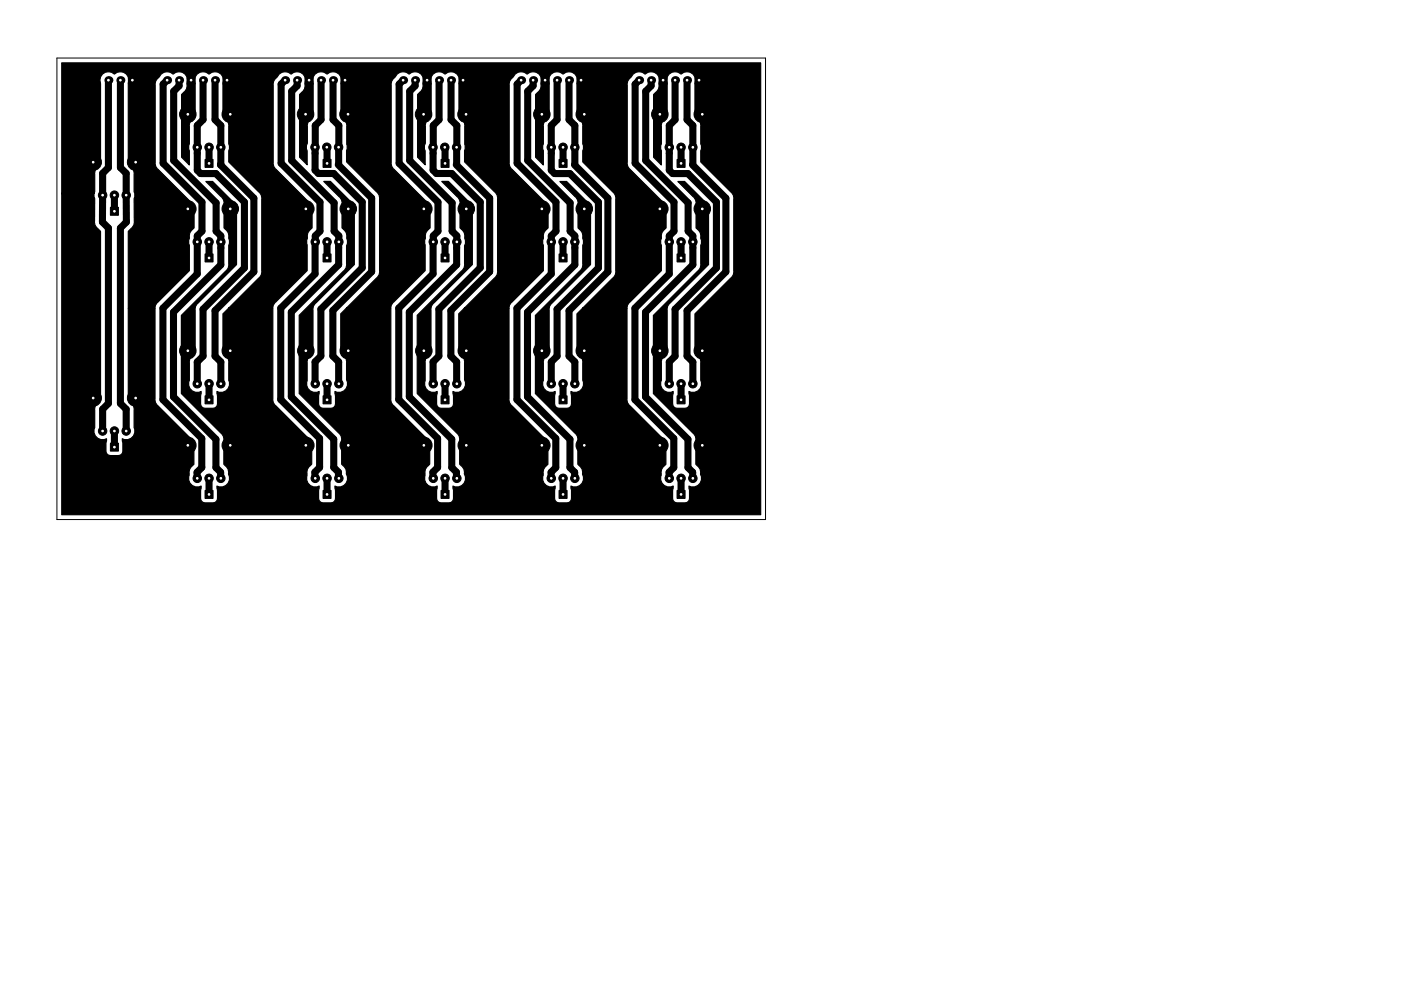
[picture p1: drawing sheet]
<svg xmlns="http://www.w3.org/2000/svg" width="297mm" height="210mm" viewBox="0 0 297 210" stroke-linecap="round" stroke-linejoin="round" font-family="sans-serif">
<path d="M12.1 12.3h150.2v97.9h-150.2z" fill="none" stroke="#000" stroke-width=".21"/>
<g fill="#000" stroke="#000" stroke-width=".21">
<path d="M27.2 16.2h1.7v1.7h-1.7zM39.7 16.2h1.7v1.7h-1.7zM47.3 16.2h1.7v1.7h-1.7zM64.7 16.2h1.7v1.7h-1.7zM72.3 16.2h1.7v1.7h-1.7zM89.7 16.2h1.7v1.7h-1.7zM97.3 16.2h1.7v1.7h-1.7zM114.7 16.2h1.7v1.7h-1.7zM122.3 16.2h1.7v1.7h-1.7zM139.7 16.2h1.7v1.7h-1.7zM147.4 16.2h1.7v1.7h-1.7zM43.5 33.8h1.7v1.7h-1.7z"/>
<path d="M68.5 33.8h1.7v1.7h-1.7zM93.5 33.8h1.7v1.7h-1.7zM118.5 33.8h1.7v1.7h-1.7zM143.5 33.8h1.7v1.7h-1.7zM23.4 44h1.7v1.7h-1.7zM43.5 53.9h1.7v1.7h-1.7zM68.5 53.9h1.7v1.7h-1.7zM93.5 53.9h1.7v1.7h-1.7zM118.5 53.9h1.7v1.7h-1.7zM143.5 53.9h1.7v1.7h-1.7zM23.4 94h1.7v1.7h-1.7zM43.5 84h1.7v1.7h-1.7z"/>
<path d="M68.5 84h1.7v1.7h-1.7zM93.5 84h1.7v1.7h-1.7zM118.5 84h1.7v1.7h-1.7zM143.5 84h1.7v1.7h-1.7zM43.5 104h1.7v1.7h-1.7zM68.5 104h1.7v1.7h-1.7zM93.5 104h1.7v1.7h-1.7zM118.5 104h1.7v1.7h-1.7zM143.5 104h1.7v1.7h-1.7z"/>
<circle cx="19.8" cy="34.4" r="1.75"/>
<circle cx="28.8" cy="34.4" r="1.75"/>
<circle cx="39.8" cy="24.3" r="1.75"/>
<circle cx="41.8" cy="31.3" r=".9"/>
<circle cx="44.3" cy="31.3" r=".9"/>
<circle cx="46.8" cy="31.3" r=".9"/>
<circle cx="48.8" cy="24.3" r="1.75"/>
<circle cx="64.8" cy="24.2" r="1.75"/>
<circle cx="66.8" cy="31.2" r=".9"/>
<circle cx="69.3" cy="31.2" r=".9"/>
<circle cx="71.8" cy="31.2" r=".9"/>
<circle cx="73.8" cy="24.2" r="1.75"/>
<circle cx="89.8" cy="24.3" r="1.75"/>
<circle cx="91.8" cy="31.3" r=".9"/>
<circle cx="94.3" cy="31.3" r=".9"/>
<circle cx="96.8" cy="31.3" r=".9"/>
<circle cx="98.8" cy="24.3" r="1.75"/>
<circle cx="114.9" cy="24.3" r="1.75"/>
<circle cx="116.9" cy="31.3" r=".9"/>
<circle cx="119.4" cy="31.3" r=".9"/>
<circle cx="121.9" cy="31.3" r=".9"/>
<circle cx="123.9" cy="24.3" r="1.75"/>
<circle cx="139.9" cy="24.3" r="1.75"/>
<circle cx="141.9" cy="31.3" r=".9"/>
<circle cx="144.4" cy="31.3" r=".9"/>
<circle cx="146.9" cy="31.3" r=".9"/>
<circle cx="148.9" cy="24.3" r="1.75"/>
<circle cx="21.8" cy="41.4" r=".9"/>
<circle cx="24.3" cy="41.4" r=".9"/>
<circle cx="26.8" cy="41.4" r=".9"/>
<circle cx="39.8" cy="44.3" r="1.75"/>
<circle cx="41.8" cy="51.3" r=".9"/>
<circle cx="44.3" cy="51.3" r=".9"/>
<circle cx="46.8" cy="51.3" r=".9"/>
<circle cx="48.8" cy="44.3" r="1.75"/>
<circle cx="64.8" cy="44.3" r="1.75"/>
<circle cx="66.8" cy="51.3" r=".9"/>
<circle cx="69.3" cy="51.3" r=".9"/>
<circle cx="71.8" cy="51.3" r=".9"/>
<circle cx="73.8" cy="44.3" r="1.75"/>
<circle cx="89.9" cy="44.3" r="1.75"/>
<circle cx="91.9" cy="51.3" r=".9"/>
<circle cx="94.4" cy="51.3" r=".9"/>
<circle cx="96.9" cy="51.3" r=".9"/>
<circle cx="98.9" cy="44.3" r="1.75"/>
<circle cx="114.9" cy="44.3" r="1.75"/>
<circle cx="116.9" cy="51.3" r=".9"/>
<circle cx="119.4" cy="51.3" r=".9"/>
<circle cx="121.9" cy="51.3" r=".9"/>
<circle cx="123.9" cy="44.3" r="1.75"/>
<circle cx="139.9" cy="44.3" r="1.75"/>
<circle cx="141.9" cy="51.3" r=".9"/>
<circle cx="144.4" cy="51.3" r=".9"/>
<circle cx="146.9" cy="51.3" r=".9"/>
<circle cx="148.9" cy="44.3" r="1.75"/>
<circle cx="39.8" cy="74.4" r="1.75"/>
<circle cx="48.8" cy="74.4" r="1.75"/>
<circle cx="64.8" cy="74.4" r="1.75"/>
<circle cx="73.8" cy="74.4" r="1.75"/>
<circle cx="89.9" cy="74.4" r="1.75"/>
<circle cx="98.9" cy="74.4" r="1.75"/>
<circle cx="114.9" cy="74.4" r="1.75"/>
<circle cx="123.9" cy="74.4" r="1.75"/>
<circle cx="139.9" cy="74.4" r="1.75"/>
<circle cx="148.9" cy="74.4" r="1.75"/>
<circle cx="19.8" cy="84.4" r="1.75"/>
<circle cx="21.8" cy="91.4" r=".9"/>
<circle cx="24.3" cy="91.4" r=".9"/>
<circle cx="26.8" cy="91.4" r=".9"/>
<circle cx="28.8" cy="84.4" r="1.75"/>
<circle cx="39.8" cy="94.5" r="1.75"/>
<circle cx="41.8" cy="81.4" r=".9"/>
<circle cx="44.3" cy="81.4" r=".9"/>
<circle cx="46.8" cy="81.4" r=".9"/>
<circle cx="48.8" cy="94.5" r="1.75"/>
<circle cx="64.8" cy="94.5" r="1.75"/>
<circle cx="66.8" cy="81.4" r=".9"/>
<circle cx="69.3" cy="81.4" r=".9"/>
<circle cx="71.8" cy="81.4" r=".9"/>
<circle cx="73.8" cy="94.5" r="1.75"/>
<circle cx="89.9" cy="94.5" r="1.75"/>
<circle cx="91.9" cy="81.4" r=".9"/>
<circle cx="94.4" cy="81.4" r=".9"/>
<circle cx="96.9" cy="81.4" r=".9"/>
<circle cx="98.9" cy="94.5" r="1.75"/>
<circle cx="114.9" cy="94.5" r="1.75"/>
<circle cx="116.9" cy="81.4" r=".9"/>
<circle cx="119.4" cy="81.4" r=".9"/>
<circle cx="121.9" cy="81.4" r=".9"/>
<circle cx="123.9" cy="94.5" r="1.75"/>
<circle cx="139.9" cy="94.5" r="1.75"/>
<circle cx="141.9" cy="81.4" r=".9"/>
<circle cx="144.4" cy="81.4" r=".9"/>
<circle cx="146.9" cy="81.4" r=".9"/>
<circle cx="148.9" cy="94.5" r="1.75"/>
<circle cx="41.8" cy="101.5" r=".9"/>
<circle cx="44.3" cy="101.5" r=".9"/>
<circle cx="46.8" cy="101.5" r=".9"/>
<circle cx="66.8" cy="101.5" r=".9"/>
<circle cx="69.3" cy="101.5" r=".9"/>
<circle cx="71.8" cy="101.5" r=".9"/>
<circle cx="91.9" cy="101.5" r=".9"/>
<circle cx="94.4" cy="101.5" r=".9"/>
<circle cx="96.9" cy="101.5" r=".9"/>
<circle cx="116.9" cy="101.5" r=".9"/>
<circle cx="119.4" cy="101.5" r=".9"/>
<circle cx="121.9" cy="101.5" r=".9"/>
<circle cx="141.9" cy="101.5" r=".9"/>
<circle cx="144.4" cy="101.5" r=".9"/>
<circle cx="146.9" cy="101.5" r=".9"/>
</g>
<g fill="#000">
<circle cx="23" cy="17" r=".85"/>
<circle cx="25.5" cy="17" r=".85"/>
<circle cx="35.4" cy="17" r=".85"/>
<circle cx="38" cy="17" r=".85"/>
<circle cx="43.1" cy="17" r=".85"/>
<circle cx="45.6" cy="17" r=".85"/>
<circle cx="60.5" cy="17" r=".85"/>
<circle cx="63" cy="17" r=".85"/>
<circle cx="68.1" cy="17" r=".85"/>
<circle cx="70.6" cy="17" r=".85"/>
<circle cx="85.5" cy="17" r=".85"/>
<circle cx="88" cy="17" r=".85"/>
<circle cx="93.1" cy="17" r=".85"/>
<circle cx="95.6" cy="17" r=".85"/>
<circle cx="110.5" cy="17" r=".85"/>
<circle cx="113" cy="17" r=".85"/>
<circle cx="118.1" cy="17" r=".85"/>
<circle cx="120.6" cy="17" r=".85"/>
<circle cx="135.5" cy="17" r=".85"/>
<circle cx="138" cy="17" r=".85"/>
<circle cx="143.1" cy="17" r=".85"/>
<circle cx="145.7" cy="17" r=".85"/>
</g>
<g fill="none" stroke="#000" stroke-width="1.5">
<path d="M23 17v18.6l-1.2 1.2-.1 10.3 1.3 1.3v37.2l-1.2 1.2v4.6M25.5 17v18.6l1.3 1.2v10.3l-1.3 1.3v37.2l1.3 1.2v4.6M35.4 17l-.8 .9v16.7l8.2 8.3v6.1l-1 1v8.1l-7.3 7.3v19.4l8.3 8.2v6.2l-1 1v1.3M38 17v1.2l-1.2 1.2v14.6l9 9v6l1 1v6.2l-10 10v18l9 9v6l1 1v1.3M43.1 17v8.4l-1.3 1.2v9.5l.7 .7h3.3l6 6.1v13.9l-8.7 8.8v10l-1.3 1.2v4.6M45.6 17v8.4l1.2 1.2-.1 8.4 7.1 7v15.7l-8.2 8.2v9.7l1.2 1.2v4.6M60.5 17l-.9 .9v16.7l8.2 8.3v6.1l-1 1v1.3M63 17v1.2l-1.2 1.2v14.6l9 9v6l1 1v6.2l-10 10v18l9 9v6l1 1v1.3M68.1 17v8.4l-1.3 1.2v4.7M70.6 17v8.4l1.2 1.2v8.3M85.5 17l-.9 .9v16.7l8.3 8.3v6.1l-1 1v1.3M88 17v1.2l-1.1 1.2v14.6l9 9v6l1 1-.1 6.2-10 10v18l9 9v6l1 1v1.3"/>
<path d="M93.1 17v8.4l-1.2 1.2v4.7M95.6 17v8.4l1.3 1.2-.1 8.3M110.5 17l-.9 .9v16.7l8.3 8.3v6.1l-1 1v8.1l-7.3 7.3v19.4l8.2 8.2v6.2l-1 1v1.3M113 17v1.2l-1.1 1.2v14.6l9 9v6l1 1v6.2l-10.1 10v18l9 9v6l1 1v1.3M118.1 17v8.4l-1.2 1.2v9.5l.7 .7h3.2l6.1 6.1v13.9l-8.8 8.8v10l-1.2 1.2v4.6M120.6 17v8.4l1.3 1.2v8.3M135.5 17l-.8 .9v16.7l8.2 8.3v6.1l-1 1v8.1l-7.3 7.3v19.4l8.3 8.2v6.2l-1 1v1.3M138 17v1.2l-1.1 1.2v14.6l9 9v6l1 1v6.2l-10 10v18l9 9v6l1 1v1.3M143.1 17v8.4l-1.2 1.2v9.5l.7 .7h3.2l6.1 6.1v13.9l-8.8 8.8v10l-1.2 1.2v4.6M145.7 17v8.4l1.2 1.2v8.3M44.3 31.3v3.4M66.8 31.2v4.9l.7 .7h3.2l6.1 6.1v13.9l-8.8 8.8v9.9l-1.2 1.3v4.6"/>
<path d="M69.3 31.3v3.4M71.7 34.9l7.1 7.1v15.7l-8.2 8.2v9.6l1.2 1.3v4.6M91.8 31.2v4.9l.7 .7h3.3l6 6.1v13.9l-8.7 8.8v9.9l-1.3 1.3v4.6M94.4 31.3v3.4M96.7 34.9l7.1 7.1v15.7l-8.2 8.2v9.6l1.2 1.3v4.6M119.4 31.3v3.4M121.8 35l7.1 7v15.7l-8.3 8.2v9.7l1.3 1.2v4.6M144.4 31.3v3.4M146.8 35l7.1 7v15.7l-8.2 8.2v9.7l1.2 1.2v4.6M24.3 41.4v3.4M44.3 51.3v3.4M66.8 51.3v6.8l-7.3 7.3v19.4l8.3 8.2v6.2l-1 1v1.3"/>
<path d="M69.3 51.3v3.4M91.8 51.3v6.8l-7.3 7.3v19.4l8.3 8.2v6.2l-1 1v1.3M94.4 51.3v3.4M119.4 51.3v3.4M144.4 51.3v3.4M24.3 91.4v3.5M44.3 81.4v3.4M69.3 81.4v3.4M94.4 81.4v3.4M119.4 81.4v3.4M144.4 81.4v3.4M44.3 101.5v3.4"/>
<path d="M69.3 101.5v3.4M94.4 101.5v3.4M119.4 101.5v3.4M144.4 101.5v3.4"/>
</g>
<path d="M13.1 13.3h148.2v95.9h-148.2v-68.2h6.8l.2 1.1-.1 4.8a1.52 1.52 0 0 0 .6 1.5l.7 .7v35.8a2.8 2.8 0 0 0-1.3 1.9l.1 3.9a1.81 1.81 0 0 0 .4 2.1 1.81 1.81 0 0 0 2.1 .3l-.1 .6a3.3 3.3 0 0 0 .2 2.7 3.3 3.3 0 0 0 2.8 .2l.3-.2 .3-.7-.2-2.6 .5 .2a1.83 1.83 0 0 0 1.8-.7 1.83 1.83 0 0 0 .2-1.9l.1-3.9-.2-.6-1.1-1.3v-19.5h5.6v19.4a1.6 1.6 0 0 0 .7 1.3l7.6 7.6v4.8a2.14 2.14 0 0 0-1 2.4 1.81 1.81 0 0 0 .5 2 1.81 1.81 0 0 0 2 .2v.6a3.3 3.3 0 0 0 .2 2.7 3.3 3.3 0 0 0 2.7 .2l.3-.2 .3-.7-.1-2.6 .5 .2a1.83 1.83 0 0 0 1.8-.7 1.83 1.83 0 0 0 .2-1.9v-.5a2 2 0 0 0-1-1.7v-5.3a1.6 1.6 0 0 0-.6-1.3l-8.4-8.4v-16.6l9.5-9.5 .4-.6 .1-.6v-4.2l.1-.3-.1-1.7a2 2 0 0 0-1-1.7v-5.3a1.6 1.6 0 0 0-.6-1.3l-3.3-3.2h1.5l5 5.1v12.5l-8.3 8.3a1.6 1.6 0 0 0-.4 1.4v9.1l-1.2 1.2-.1 .7v3.9a1.81 1.81 0 0 0 .4 2.1 1.81 1.81 0 0 0 2.1 .3v.5a3.3 3.3 0 0 0 .2 2.7 3.3 3.3 0 0 0 2.7 .3l.3-.3 .3-.6-.1-2.6 .5 .1a1.83 1.83 0 0 0 1.8-.6 1.83 1.83 0 0 0 .2-1.9v-3.9a1.6 1.6 0 0 0-.6-1.3l-.6-.6v-8.3l1.2-1.2h9.3v19.4l.1 .6 .4 .6 7.8 7.7v4.8l-.4 .4a2.07 2.07 0 0 0-.6 2 1.82 1.82 0 0 0 .5 2 1.82 1.82 0 0 0 2.1 .2l-.1 .6a3.3 3.3 0 0 0 .2 2.7 3.3 3.3 0 0 0 2.8 .2l.3-.2 .2-.7-.1-2.6 .5 .2a1.85 1.85 0 0 0 1.9-.7 1.85 1.85 0 0 0 0-2l.1-.4a2 2 0 0 0-1.1-1.7l.1-5.3a1.6 1.6 0 0 0-.7-1.3l-8.4-8.4v-16.6l9.6-9.5 .4-.6 .1-.6v-4.1l.2-.4-.1-1.7a2 2 0 0 0-1.1-1.7l.1-5.3a1.6 1.6 0 0 0-.7-1.3l-3.2-3.2h1.4l5 5.1v12.5l-8.3 8.3a1.6 1.6 0 0 0-.4 1.4v9l-1.2 1.3-.1 .7v4a1.81 1.81 0 0 0 .5 2 1.81 1.81 0 0 0 2.1 .3l-.1 .5a3.3 3.3 0 0 0 .2 2.7 3.3 3.3 0 0 0 2.8 .3l.3-.3 .2-.6-.1-2.6 .5 .1a1.83 1.83 0 0 0 1.8-.6 1.83 1.83 0 0 0 .2-2v-3.8a1.6 1.6 0 0 0-.6-1.3l-.7-.7v-8.2l1.2-1.2h9.4v19.4l.2 .6 .3 .6 7.8 7.7v4.8l-.4 .4a2.07 2.07 0 0 0-.6 2 1.82 1.82 0 0 0 .6 2 1.82 1.82 0 0 0 2 .2l-.1 .6a3.3 3.3 0 0 0 .2 2.7 3.3 3.3 0 0 0 2.8 .2l.3-.2 .3-.7-.2-2.6 .5 .2a1.85 1.85 0 0 0 1.9-.7 1.85 1.85 0 0 0 .1-2v-.4a2 2 0 0 0-1-1.7v-5.3a1.6 1.6 0 0 0-.7-1.3l-8.3-8.4v-16.6l9.5-9.5 .4-.6 .1-.6v-4.1l.2-.4-.1-1.7a2 2 0 0 0-1.1-1.7l.1-5.3a1.6 1.6 0 0 0-.7-1.3l-3.2-3.2h1.4l5 5.1v12.5l-8.3 8.3a1.6 1.6 0 0 0-.4 1.4v9l-1.2 1.3-.1 .7v4a1.81 1.81 0 0 0 .5 2 1.81 1.81 0 0 0 2.1 .3l-.1 .5a3.3 3.3 0 0 0 .2 2.7 3.3 3.3 0 0 0 2.8 .3l.3-.3 .3-.6-.2-2.6 .5 .1a1.83 1.83 0 0 0 1.8-.6 1.83 1.83 0 0 0 .2-2v-3.8a1.6 1.6 0 0 0-.6-1.3l-.6-.7v-8.2l1.1-1.2h9.5v19.4l.1 .6 .4 .6 7.8 7.7v4.8l-.4 .4a1.97 1.97 0 0 0-.6 2 1.81 1.81 0 0 0 .4 2 1.81 1.81 0 0 0 2.1 .2v.6a3.3 3.3 0 0 0 .2 2.7 3.3 3.3 0 0 0 2.7 .2l.3-.2 .3-.7-.1-2.6 .4 .2a1.83 1.83 0 0 0 1.9-.7 1.83 1.83 0 0 0 .1-1.9v-.5a2 2 0 0 0-1-1.7v-5.3a1.6 1.6 0 0 0-.6-1.3l-8.4-8.4v-16.6l9.6-9.5 .4-.6 .1-.6v-4.2l.1-.3-.1-1.7a2 2 0 0 0-1-1.7v-5.3a1.6 1.6 0 0 0-.7-1.3l-3.2-3.2h1.4l5.1 5.1v12.5l-8.3 8.3a1.6 1.6 0 0 0-.5 1.4v9.1l-1.1 1.2-.1 .7v3.9a1.81 1.81 0 0 0 .4 2.1 1.81 1.81 0 0 0 2.1 .3v.5a3.3 3.3 0 0 0 .2 2.7 3.3 3.3 0 0 0 2.7 .3l.3-.3 .3-.6-.1-2.6 .4 .1a1.83 1.83 0 0 0 1.8-.6 1.83 1.83 0 0 0 .3-1.9v-3.9a1.6 1.6 0 0 0-.7-1.3l-.6-.6v-8.3l1.2-1.2h9.4v19.4l.1 .6 .4 .6 7.8 7.7v4.8l-.4 .4a1.97 1.97 0 0 0-.6 2 1.81 1.81 0 0 0 .5 2 1.81 1.81 0 0 0 2 .2v.6a3.3 3.3 0 0 0 .2 2.7 3.3 3.3 0 0 0 2.7 .2l.3-.2 .3-.7-.1-2.6 .4 .2a1.83 1.83 0 0 0 1.9-.7 1.83 1.83 0 0 0 .1-1.9l.1-.5a2 2 0 0 0-1.1-1.7l.1-5.3a1.6 1.6 0 0 0-.7-1.3l-8.4-8.4v-16.6l9.6-9.5 .4-.6 .1-.6v-4.2l.1-.3-.1-1.7a2 2 0 0 0-1-1.7v-5.3a1.6 1.6 0 0 0-.6-1.3l-3.3-3.2h1.5l5 5.1v12.5l-8.3 8.3a1.6 1.6 0 0 0-.4 1.4v9.1l-1.2 1.2-.1 .7v3.9a1.81 1.81 0 0 0 .4 2.1 1.81 1.81 0 0 0 2.1 .3v.5a3.3 3.3 0 0 0 .2 2.7 3.3 3.3 0 0 0 2.7 .3l.3-.3 .3-.6-.1-2.6 .4 .1a1.83 1.83 0 0 0 1.8-.6 1.83 1.83 0 0 0 .3-1.9v-3.9a1.6 1.6 0 0 0-.6-1.3l-.7-.6v-8.3l7.8-7.7 .4-.6 .1-.6v-15.7l-.1-.6-.4-.6-6.5-6.4v-2.4l.1-.4-.1-1.1v-3.9a1.6 1.6 0 0 0-.6-1.3l-.7-.6v-7a1.81 1.81 0 0 0-.6-2.2 1.81 1.81 0 0 0-2.3 .2 1.81 1.81 0 0 0-2.3-.2 1.81 1.81 0 0 0-.6 2.2v7l-.7 .6a1.52 1.52 0 0 0-.6 1.5v3.7l-.1 .4 .1 1.1v3l-1.6-1.6v-13.3a2.64 2.64 0 0 0 1.2-1.9l-.1-.5a1.81 1.81 0 0 0-.6-2.2 1.81 1.81 0 0 0-2.3 .2 1.84 1.84 0 0 0-3 .6 1.74 1.74 0 0 0-.8 1.7l-.1 16.6 .2 .7 .4 .5 7.7 7.8v4.7a2.07 2.07 0 0 0-1 2.3l-.1 .4 .1 1v5.4l-6.8 6.8-.4 .5-.1 .7h-9.4l6.6-6.5 .4-.6 .1-.6v-15.7l-.1-.6-.4-.6-6.5-6.4v-2.4l.1-.4-.1-1.1v-3.9a1.6 1.6 0 0 0-.7-1.3l-.6-.6v-7a1.81 1.81 0 0 0-.6-2.2 1.81 1.81 0 0 0-2.3 .2 1.81 1.81 0 0 0-2.3-.2 1.81 1.81 0 0 0-.7 2.2v7l-.6 .6a1.52 1.52 0 0 0-.6 1.5v3.7l-.1 .4 .1 1.1v3l-1.6-1.6v-13.3a2.64 2.64 0 0 0 1.1-1.9v-.5a1.81 1.81 0 0 0-.7-2.2 1.81 1.81 0 0 0-2.2 .2 1.84 1.84 0 0 0-3 .6 1.74 1.74 0 0 0-.8 1.7l-.1 16.6 .2 .7 .3 .5 7.8 7.8v4.7a2.07 2.07 0 0 0-1 2.3l-.1 .4 .1 1v5.4l-6.8 6.8-.4 .5-.1 .7h-9.5l6.6-6.5 .4-.6 .1-.6v-15.7l-.1-.6-.4-.6-6.5-6.5v-2.4l.1-.3-.1-5.1a2.78 2.78 0 0 0-1.2-1.8v-7l.1-.7a1.81 1.81 0 0 0-1.1-1.7 1.81 1.81 0 0 0-1.9 .4 1.81 1.81 0 0 0-2.3-.2 1.81 1.81 0 0 0-.7 2.2v7l-.6 .6a1.52 1.52 0 0 0-.6 1.5v3.6l-.2 .5 .1 1.1v3l-1.6-1.6v-13.3a2.64 2.64 0 0 0 1.2-1.9v-.5a1.81 1.81 0 0 0-.7-2.2 1.81 1.81 0 0 0-2.3 .2 1.84 1.84 0 0 0-2.9 .6 1.74 1.74 0 0 0-.9 1.7v16.6l.1 .7 .4 .5 7.8 7.8v4.7a2.07 2.07 0 0 0-1 2.3l-.2 .4 .1 6.4-6.8 6.8-.3 .5-.2 .7h-9.4l6.6-6.5 .4-.6 .1-.6v-15.7l-.1-.6-.4-.6-6.5-6.5v-2.4l.1-.3-.1-5.1a2.78 2.78 0 0 0-1.2-1.8v-7l.1-.7a1.81 1.81 0 0 0-1.1-1.7 1.81 1.81 0 0 0-2 .4 1.81 1.81 0 0 0-2.2-.2 1.81 1.81 0 0 0-.7 2.2v7l-.6 .6a1.52 1.52 0 0 0-.6 1.5v3.6l-.2 .5 .1 1.1v3l-1.6-1.6v-13.3a2.64 2.64 0 0 0 1.2-1.9v-.5a1.81 1.81 0 0 0-.7-2.2 1.81 1.81 0 0 0-2.3 .2 1.84 1.84 0 0 0-2.9 .6 1.74 1.74 0 0 0-.9 1.7v16.6l.1 .7 .4 .5 7.8 7.8v4.7a2.07 2.07 0 0 0-1 2.3l-.2 .4 .1 6.4-6.8 6.8-.4 .5-.1 .7h-9.3l6.5-6.5 .4-.6 .1-.6v-15.7l-.1-.6-.4-.6-6.5-6.4v-2.4l.1-.4-.1-1.1v-3.9a1.6 1.6 0 0 0-.6-1.3l-.6-.6v-7a1.81 1.81 0 0 0-.7-2.2 1.81 1.81 0 0 0-2.3 .2 1.81 1.81 0 0 0-2.3-.2 1.81 1.81 0 0 0-.6 2.2v7l-.6 .6a1.52 1.52 0 0 0-.7 1.5v3.7l-.1 .4 .1 1.1v3l-1.6-1.6v-13.3a2.64 2.64 0 0 0 1.2-1.9l-.1-.5a1.81 1.81 0 0 0-.6-2.2 1.81 1.81 0 0 0-2.3 .2 1.84 1.84 0 0 0-2.9 .6 1.74 1.74 0 0 0-.9 1.7v16.6l.1 .7 .4 .5 7.7 7.8v4.7a2.07 2.07 0 0 0-1 2.3l-.1 .4 .1 1v5.4l-6.8 6.8-.3 .5-.2 .7h-5.6v-16.3l.7-.7a1.53 1.53 0 0 0 .6-1.5l-.1-4.8 .2-1.1-.2-.3 .1-3.9a1.6 1.6 0 0 0-.7-1.3l-.6-.6v-17.2a1.81 1.81 0 0 0-.7-2.2 1.81 1.81 0 0 0-2.2 .2 1.81 1.81 0 0 0-2.3-.2 1.81 1.81 0 0 0-.7 2.2v17.2l-.6 .6a1.52 1.52 0 0 0-.6 1.4v3.8l-.2 .3h-6.8z" fill="#000" stroke="#000" stroke-width=".25"/>
<g fill="#fff" stroke="#fff" stroke-width=".21">
<circle cx="96.9" cy="51.3" r=".17"/>
<circle cx="91.9" cy="51.3" r=".17"/>
<circle cx="94.4" cy="51.3" r=".17"/>
<circle cx="98.9" cy="44.3" r=".17"/>
<circle cx="89.9" cy="44.3" r=".18"/>
<circle cx="24.3" cy="94.9" r=".17"/>
<circle cx="24.3" cy="44.8" r=".17"/>
<circle cx="28.1" cy="17" r=".17"/>
<circle cx="25.5" cy="17" r=".17"/>
<circle cx="23" cy="17" r=".17"/>
<circle cx="26.8" cy="41.4" r=".17"/>
<circle cx="21.8" cy="41.4" r=".17"/>
<circle cx="24.3" cy="41.4" r=".17"/>
<circle cx="28.8" cy="34.4" r=".17"/>
<circle cx="19.8" cy="34.4" r=".17"/>
<circle cx="19.8" cy="84.4" r=".17"/>
<circle cx="28.8" cy="84.4" r=".17"/>
<circle cx="24.3" cy="91.4" r=".17"/>
<circle cx="21.8" cy="91.4" r=".17"/>
<circle cx="26.8" cy="91.4" r=".17"/>
<circle cx="44.3" cy="34.7" r=".17"/>
<circle cx="44.3" cy="84.8" r=".17"/>
<circle cx="44.3" cy="54.7" r=".17"/>
<circle cx="44.3" cy="104.9" r=".17"/>
<circle cx="69.3" cy="34.7" r=".17"/>
<circle cx="69.3" cy="84.8" r=".17"/>
<circle cx="69.3" cy="54.7" r=".17"/>
<circle cx="69.3" cy="104.9" r=".17"/>
<circle cx="94.4" cy="34.7" r=".17"/>
<circle cx="94.4" cy="84.8" r=".17"/>
<circle cx="94.4" cy="54.7" r=".17"/>
<circle cx="94.4" cy="104.9" r=".17"/>
<circle cx="119.4" cy="34.7" r=".17"/>
<circle cx="119.4" cy="84.8" r=".17"/>
<circle cx="119.4" cy="54.7" r=".17"/>
<circle cx="119.4" cy="104.9" r=".17"/>
<circle cx="144.4" cy="34.7" r=".17"/>
<circle cx="144.4" cy="84.8" r=".17"/>
<circle cx="144.4" cy="54.7" r=".17"/>
<circle cx="144.4" cy="104.9" r=".17"/>
<circle cx="43.1" cy="17" r=".17"/>
<circle cx="45.6" cy="17" r=".17"/>
<circle cx="48.1" cy="17" r=".17"/>
<circle cx="40.5" cy="17" r=".17"/>
<circle cx="38" cy="17" r=".17"/>
<circle cx="35.4" cy="17" r=".17"/>
<circle cx="73.2" cy="17" r=".17"/>
<circle cx="70.6" cy="17" r=".17"/>
<circle cx="68.1" cy="17" r=".17"/>
<circle cx="60.5" cy="17" r=".17"/>
<circle cx="63" cy="17" r=".17"/>
<circle cx="65.5" cy="17" r=".17"/>
<circle cx="98.2" cy="17" r=".17"/>
<circle cx="95.6" cy="17" r=".17"/>
<circle cx="93.1" cy="17" r=".17"/>
<circle cx="85.5" cy="17" r=".17"/>
<circle cx="88" cy="17" r=".17"/>
<circle cx="90.6" cy="17" r=".17"/>
<circle cx="123.2" cy="17" r=".17"/>
<circle cx="120.6" cy="17" r=".17"/>
<circle cx="118.1" cy="17" r=".17"/>
<circle cx="110.5" cy="17" r=".17"/>
<circle cx="113" cy="17" r=".17"/>
<circle cx="115.6" cy="17" r=".17"/>
<circle cx="143.1" cy="17" r=".17"/>
<circle cx="145.7" cy="17" r=".17"/>
<circle cx="148.2" cy="17" r=".17"/>
<circle cx="140.6" cy="17" r=".17"/>
<circle cx="138" cy="17" r=".17"/>
<circle cx="135.5" cy="17" r=".17"/>
<circle cx="39.8" cy="24.3" r=".18"/>
<circle cx="48.8" cy="24.3" r=".17"/>
<circle cx="44.3" cy="31.3" r=".17"/>
<circle cx="41.8" cy="31.3" r=".17"/>
<circle cx="46.8" cy="31.3" r=".17"/>
<circle cx="39.8" cy="74.4" r=".18"/>
<circle cx="48.8" cy="74.4" r=".17"/>
<circle cx="44.3" cy="81.4" r=".17"/>
<circle cx="41.8" cy="81.4" r=".17"/>
<circle cx="46.8" cy="81.4" r=".17"/>
<circle cx="39.8" cy="44.3" r=".18"/>
<circle cx="48.8" cy="44.3" r=".17"/>
<circle cx="44.3" cy="51.3" r=".17"/>
<circle cx="41.8" cy="51.3" r=".17"/>
<circle cx="46.8" cy="51.3" r=".17"/>
<circle cx="39.8" cy="94.5" r=".18"/>
<circle cx="48.8" cy="94.5" r=".17"/>
<circle cx="44.3" cy="101.5" r=".17"/>
<circle cx="41.8" cy="101.5" r=".17"/>
<circle cx="46.8" cy="101.5" r=".17"/>
<circle cx="64.8" cy="24.2" r=".17"/>
<circle cx="73.8" cy="24.2" r=".17"/>
<circle cx="69.3" cy="31.2" r=".18"/>
<circle cx="66.8" cy="31.2" r=".17"/>
<circle cx="71.8" cy="31.2" r=".17"/>
<circle cx="64.8" cy="74.4" r=".18"/>
<circle cx="73.8" cy="74.4" r=".17"/>
<circle cx="69.3" cy="81.4" r=".17"/>
<circle cx="66.8" cy="81.4" r=".17"/>
<circle cx="71.8" cy="81.4" r=".17"/>
<circle cx="71.8" cy="51.3" r=".17"/>
<circle cx="66.8" cy="51.3" r=".17"/>
<circle cx="69.3" cy="51.3" r=".17"/>
<circle cx="73.8" cy="44.3" r=".17"/>
<circle cx="64.8" cy="44.3" r=".18"/>
<circle cx="71.8" cy="101.5" r=".17"/>
<circle cx="66.8" cy="101.5" r=".17"/>
<circle cx="69.3" cy="101.5" r=".17"/>
<circle cx="73.8" cy="94.5" r=".17"/>
<circle cx="64.8" cy="94.5" r=".18"/>
<circle cx="96.8" cy="31.3" r=".17"/>
<circle cx="91.8" cy="31.3" r=".17"/>
<circle cx="94.3" cy="31.3" r=".18"/>
<circle cx="98.8" cy="24.3" r=".17"/>
<circle cx="89.8" cy="24.3" r=".17"/>
<circle cx="96.9" cy="81.4" r=".17"/>
<circle cx="91.9" cy="81.4" r=".17"/>
<circle cx="94.4" cy="81.4" r=".17"/>
<circle cx="98.9" cy="74.4" r=".17"/>
<circle cx="89.9" cy="74.4" r=".18"/>
<circle cx="89.9" cy="94.5" r=".18"/>
<circle cx="98.9" cy="94.5" r=".17"/>
<circle cx="94.4" cy="101.5" r=".17"/>
<circle cx="91.9" cy="101.5" r=".17"/>
<circle cx="96.9" cy="101.5" r=".17"/>
<circle cx="114.9" cy="24.3" r=".18"/>
<circle cx="123.9" cy="24.3" r=".17"/>
<circle cx="119.4" cy="31.3" r=".17"/>
<circle cx="116.9" cy="31.3" r=".17"/>
<circle cx="121.9" cy="31.3" r=".17"/>
<circle cx="114.9" cy="74.4" r=".18"/>
<circle cx="123.9" cy="74.4" r=".17"/>
<circle cx="119.4" cy="81.4" r=".17"/>
<circle cx="116.9" cy="81.4" r=".17"/>
<circle cx="121.9" cy="81.4" r=".17"/>
<circle cx="121.9" cy="51.3" r=".17"/>
<circle cx="116.9" cy="51.3" r=".17"/>
<circle cx="119.4" cy="51.3" r=".17"/>
<circle cx="123.9" cy="44.3" r=".17"/>
<circle cx="114.9" cy="44.3" r=".18"/>
<circle cx="121.9" cy="101.5" r=".17"/>
<circle cx="116.9" cy="101.5" r=".17"/>
<circle cx="119.4" cy="101.5" r=".17"/>
<circle cx="123.9" cy="94.5" r=".17"/>
<circle cx="114.9" cy="94.5" r=".18"/>
<circle cx="146.9" cy="31.3" r=".17"/>
<circle cx="141.9" cy="31.3" r=".17"/>
<circle cx="144.4" cy="31.3" r=".17"/>
<circle cx="148.9" cy="24.3" r=".17"/>
<circle cx="139.9" cy="24.3" r=".18"/>
<circle cx="146.9" cy="81.4" r=".17"/>
<circle cx="141.9" cy="81.4" r=".17"/>
<circle cx="144.4" cy="81.4" r=".17"/>
<circle cx="148.9" cy="74.4" r=".17"/>
<circle cx="139.9" cy="74.4" r=".18"/>
<circle cx="146.9" cy="51.3" r=".17"/>
<circle cx="141.9" cy="51.3" r=".17"/>
<circle cx="144.4" cy="51.3" r=".17"/>
<circle cx="148.9" cy="44.3" r=".17"/>
<circle cx="139.9" cy="44.3" r=".18"/>
<circle cx="139.9" cy="94.5" r=".18"/>
<circle cx="148.9" cy="94.5" r=".17"/>
<circle cx="144.4" cy="101.5" r=".17"/>
<circle cx="141.9" cy="101.5" r=".17"/>
<circle cx="146.9" cy="101.5" r=".17"/>
</g>
</svg>
